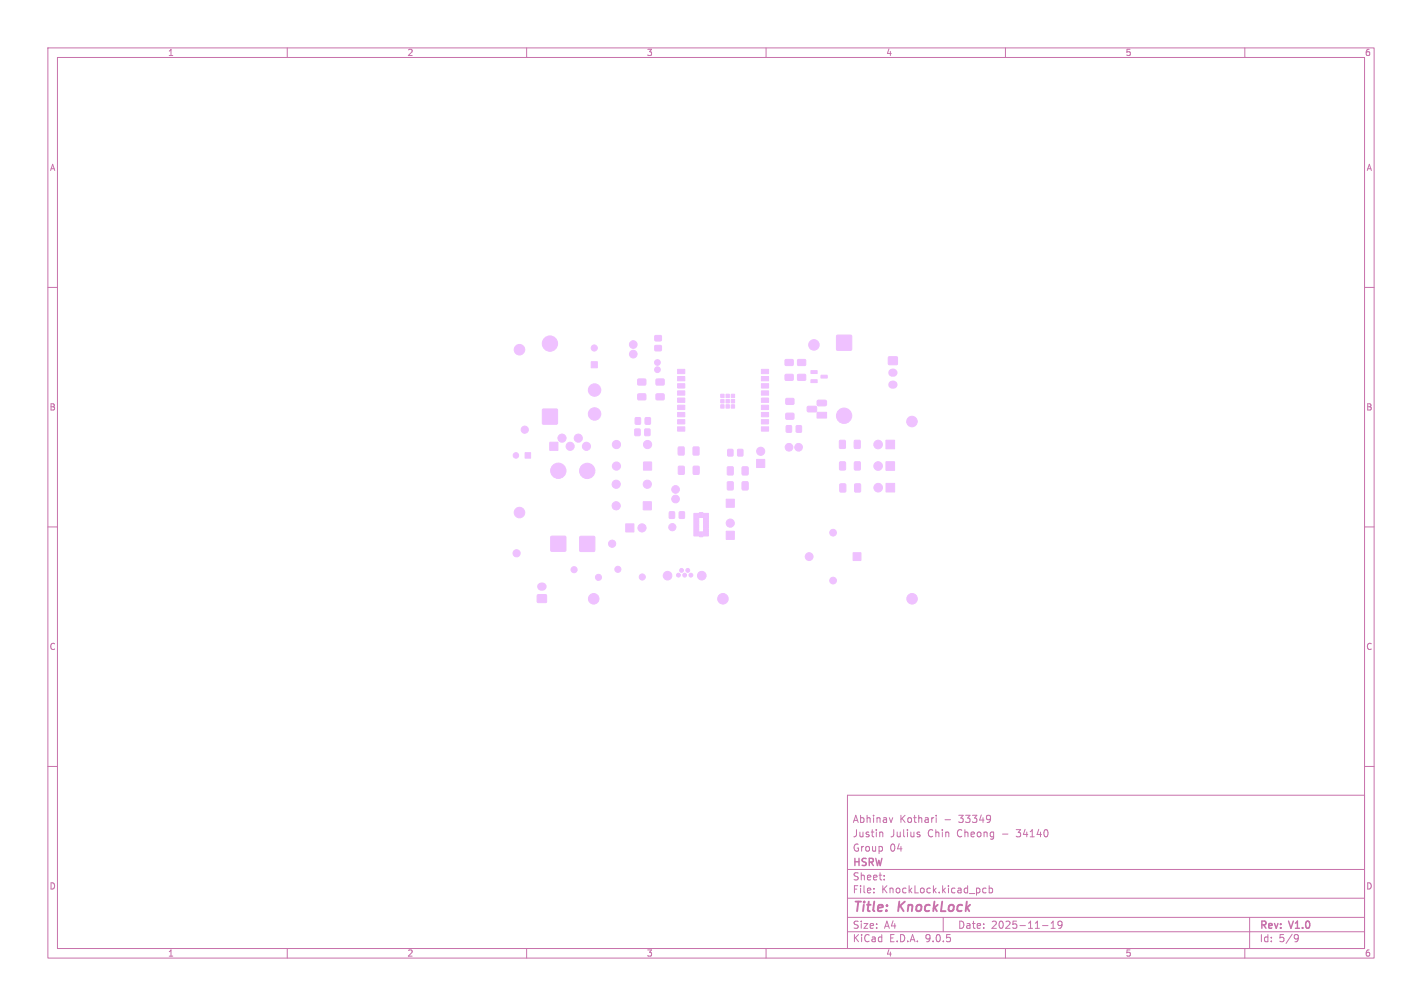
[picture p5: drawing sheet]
<svg xmlns="http://www.w3.org/2000/svg" width="297mm" height="210mm" viewBox="0 0 297 210" stroke-linecap="round" stroke-linejoin="round" font-family="sans-serif">
<defs><g id="words">
<g font-size="2.8" fill="#c872ab">
<text x="178" y="190.9">Title:</text>
<text x="187.7" y="190.9">KnockLock</text>
</g>
<g font-size="2.1" fill="#c872ab">
<text x="178" y="172">Abhinav</text>
<text x="187.9" y="172">Kothari</text>
<text x="197.2" y="172">-</text>
<text x="200.4" y="172">33349</text>
<text x="178" y="178">Group</text>
<text x="178" y="175">Justin</text>
<text x="185.8" y="178">04</text>
<text x="185.9" y="175">Julius</text>
<text x="193.8" y="175">Chin</text>
<text x="200" y="175">Cheong</text>
<text x="209.5" y="175">-</text>
<text x="212.7" y="175">34140</text>
<text x="178" y="184">Sheet:</text>
<text x="178" y="181.2">HSRW</text>
<text x="178" y="186.7">File:</text>
<text x="184.1" y="186.7">KnockLock.kicad_pcb</text>
<text x="178" y="196.9">KiCad</text>
<text x="178" y="194.1">Size:</text>
<text x="184.7" y="194.1">A4</text>
<text x="185.7" y="196.9">E.D.A.</text>
<text x="193.3" y="196.9">9.0.5</text>
<text x="200" y="194.1">Date:</text>
<text x="207" y="194.1">2025-11-19</text>
<text x="263" y="194.3">Rev:</text>
<text x="263" y="196.9">Id:</text>
<text x="267.1" y="196.9">5/9</text>
<text x="269.4" y="194.3">V1.0</text>
</g>
<g font-size="1.8" fill="#c872ab">
<text x="35" y="11.9">1</text>
<text x="85" y="11.9">2</text>
<text x="135" y="11.9">3</text>
<text x="185" y="11.9">4</text>
<text x="235" y="11.9">5</text>
<text x="285" y="11.9">6</text>
<text x="10.3" y="35.9">A</text>
<text x="285.4" y="35.9">A</text>
<text x="10.3" y="85.9">B</text>
<text x="285.3" y="85.9">B</text>
<text x="10.3" y="135.9">C</text>
<text x="285.3" y="135.9">C</text>
<text x="10.3" y="185.9">D</text>
<text x="285.3" y="185.9">D</text>
<text x="35" y="199.9">1</text>
<text x="85" y="199.9">2</text>
<text x="135" y="199.9">3</text>
<text x="185" y="199.9">4</text>
<text x="235" y="199.9">5</text>
<text x="285" y="199.9">6</text>
</g>
</g></defs>
<g fill="none" stroke="#c872ab" stroke-width=".21">
<path d="M10 10h277v190h-277zM12 12h273v186h-273zM60 10v2M110 10v2M160 10v2M210 10v2M260 10v2M10 60h2M285 60h2M10 110h2M285 110h2M10 160h2"/>
<path d="M177 166h108v32h-108zM184 173.7l.4 .2v.8M186.5 170.7l-.4 1M191.7 173.7l.4 .1M191.7 174.2l.4 .1 .1 .2-.2 .2h-.3M195.5 170.2v.1M195.5 170.7v1M206.8 170.3v1M206.9 170.8l-.1 .2M285 160h2M60 198v2M110 198v2"/>
<path d="M160 198v2M177 194.5h108M177 191.5h108M177 187.5h108M177 181.5h108M182.5 186.3v.1M182.5 185.5v.1M184.7 183.6v.1M184.7 182.8v.1M197 191.5v3M206 185.5l-.5-.1-.3 .3 .2 .6h.6M206.6 185.5l.4-.1 .3 .3-.1 .6h-.6"/>
<path d="M206.6 184.9v1.5M210 198v2M217.7 193.2h1.2M219.5 193.8h.9M219.5 192.7l.5-.4v1.5M221.8 192.9l-.3 .3h-.4l-.1-.3 .1-.5 .4-.1 .2 .1a.99 .99 0 0 1-.3 1.4h-.3M260 198v2M261 191.5v6.5M270.6 195.1l.5 .1a.99 .99 0 0 1-.4 1.4h-.2M271.2 195.7l-.3 .3h-.3"/>
</g>
<g fill="#efc1ff" stroke="#efc1ff" stroke-width=".21">
<path d="M144.9 107.2h1v.7h-1z"/>
<path d="M144.9 108h1v.7h-1z"/>
<path d="M144.9 108.8h1v.7h-1z"/>
<path d="M144.9 109.6h1v.7h-1z"/>
<path d="M144.9 110.4h1v.7h-1z"/>
<path d="M144.9 111.2h1v.7h-1z"/>
<path d="M146.1 107h.7v1h-.7z"/>
<path d="M146.1 111h.7v1h-.7z"/>
<path d="M146.9 107.2h1.1v.7h-1.1z"/>
<path d="M146.9 108h1.1v.7h-1.1z"/>
<path d="M146.9 108.8h1.1v.7h-1.1z"/>
<path d="M146.9 109.6h1.1v.7h-1.1z"/>
<path d="M146.9 110.4h1.1v.7h-1.1z"/>
<path d="M146.9 111.2h1.1v.7h-1.1z"/>
<path d="M123.5 75.5h1.3v1.3h-1.3z"/>
<path d="M141.5 77.1h1.5v.9h-1.5z"/>
<path d="M141.5 78.6h1.5v.9h-1.5z"/>
<path d="M141.5 80.1h1.5v.9h-1.5z"/>
<path d="M141.5 81.6h1.5v.9h-1.5z"/>
<path d="M141.5 83.1h1.5v.9h-1.5z"/>
<path d="M141.5 84.6h1.5v.9h-1.5z"/>
<path d="M141.5 86.1h1.5v.9h-1.5z"/>
<path d="M141.5 87.6h1.5v.9h-1.5z"/>
<path d="M141.5 89.1h1.5v.9h-1.5z"/>
<path d="M159 89.1h1.5v.9h-1.5z"/>
<path d="M159 87.6h1.5v.9h-1.5z"/>
<path d="M159 86.1h1.5v.9h-1.5z"/>
<path d="M159 84.6h1.5v.9h-1.5z"/>
<path d="M159 83.1h1.5v.9h-1.5z"/>
<path d="M159 81.6h1.5v.9h-1.5z"/>
<path d="M159 80.1h1.5v.9h-1.5z"/>
<path d="M159 78.6h1.5v.9h-1.5z"/>
<path d="M159 77.1h1.5v.9h-1.5z"/>
<path d="M151.6 83.4h.7v.7h-.7z"/>
<path d="M152.7 83.4h.7v.7h-.7z"/>
<path d="M152.7 82.3h.7v.7h-.7z"/>
<path d="M151.6 82.3h.7v.7h-.7z"/>
<path d="M150.5 82.3h.7v.7h-.7z"/>
<path d="M150.5 83.4h.7v.7h-.7z"/>
<path d="M150.5 84.5h.7v.7h-.7z"/>
<path d="M151.6 84.5h.7v.7h-.7z"/>
<path d="M152.7 84.5h.7v.7h-.7z"/>
<path d="M151.9 97.5h1.2v1.6h-1.2z"/>
<path d="M155 97.5h1.2v1.6h-1.2z"/>
<path d="M185.1 100.9h1.8v1.8h-1.8z"/>
<path d="M136.8 72.2h1.3v1h-1.3z"/>
<path d="M136.8 70.1h1.3v1h-1.3z"/>
<path d="M115.1 112h3v3h-3z"/>
<path d="M169.4 77.4h1.3v.6h-1.3z"/>
<path d="M169.4 79.3h1.3v.6h-1.3z"/>
<path d="M171.5 78.3h1.3v.6h-1.3z"/>
<path d="M134.4 96.5h1.7v1.6h-1.7z"/>
<path d="M166.6 75.1h1.6v1.2h-1.6z"/>
<path d="M166.6 78.2h1.6v1.2h-1.6z"/>
<path d="M178.2 115.4h1.6v1.6h-1.6z"/>
<path d="M151.7 104.2h1.7v1.7h-1.7z"/>
<path d="M185 96.4h1.8v1.8h-1.8z"/>
<path d="M141.7 93.3h1.2v1.7h-1.2z"/>
<path d="M144.8 93.3h1.2v1.7h-1.2z"/>
<path d="M121.1 112h3.1v3.1h-3.1z"/>
<path d="M113.3 85.4h3.1v3.1h-3.1z"/>
<path d="M158 95.9h1.7v1.7h-1.7z"/>
<path d="M185.6 74.5h1.8v1.6h-1.8z"/>
<path d="M174.8 70h3v3.1h-3z"/>
<path d="M175.4 92h1.1v1.6h-1.1z"/>
<path d="M178.5 92h1.1v1.6h-1.1z"/>
<path d="M166.3 88.9h1.1v1.3h-1.1z"/>
<path d="M164.3 88.9h1v1.3h-1z"/>
<path d="M164.2 83.2h1.6v1.2h-1.6z"/>
<path d="M164.2 86.3h1.6v1.2h-1.6z"/>
<path d="M185 91.9h1.8v1.8h-1.8z"/>
<path d="M109.7 94.5h1.1v1.2h-1.1z"/>
<path d="M164 75.1h1.6v1.2h-1.6z"/>
<path d="M164 78.2h1.6v1.2h-1.6z"/>
<path d="M133.2 79.2h1.6v1.1h-1.6z"/>
<path d="M133.2 82.3h1.6v1.1h-1.6z"/>
<path d="M175.4 96.5h1.1v1.6h-1.1z"/>
<path d="M178.5 96.5h1.1v1.6h-1.1z"/>
<path d="M141.7 97.4h1.2v1.6h-1.2z"/>
<path d="M144.8 97.4h1.2v1.6h-1.2z"/>
<path d="M130.7 109.4h1.7v1.7h-1.7z"/>
<path d="M151.7 110.9h1.7v1.7h-1.7z"/>
<path d="M170.6 86.1h2v1.2h-2z"/>
<path d="M168.7 84.9h1.7l.2 .2-.1 .8-.2 .1-1.6-.1-.1-.2z"/>
<path d="M170.8 83.6h1.7l.1 .2v.8l-.3 .1h-1.5l-.2-.3z"/>
<path d="M112.3 124.2h1.8v1.5h-1.8z"/>
<path d="M155 100.6h1.2v1.6h-1.2z"/>
<path d="M151.9 100.6h1.2v1.6h-1.2z"/>
<path d="M132.6 89.6h1.1v1.3h-1.1z"/>
<path d="M134.7 89.6h1v1.3h-1z"/>
<path d="M114.8 92.3h1.7v1.7h-1.7z"/>
<path d="M152 93.8h1.1v1.4h-1.1z"/>
<path d="M154.1 93.8h1v1.4h-1z"/>
<path d="M139.8 106.9h1.1v1.3h-1.1z"/>
<path d="M141.9 106.9h1v1.3h-1z"/>
<path d="M134.8 87.2h1v1.3h-1z"/>
<path d="M132.7 87.2h1v1.3h-1z"/>
<path d="M134.4 104.8h1.6v1.6h-1.6z"/>
<path d="M175.4 101.1h1.2v1.6h-1.2z"/>
<path d="M178.5 101.1h1.2v1.6h-1.2z"/>
<path d="M137.1 82.3h1.6v1.1h-1.6z"/>
<path d="M137.1 79.2h1.6v1.1h-1.6z"/>
<circle cx="124.1" cy="72.7" r=".64"/>
<circle cx="119.9" cy="118.9" r=".63"/>
<circle cx="125" cy="120.5" r=".63"/>
<circle cx="108.5" cy="73" r="1.1"/>
<circle cx="183.4" cy="101.8" r=".9"/>
<circle cx="124" cy="125" r="1.1"/>
<circle cx="134.2" cy="120.4" r=".63"/>
<circle cx="129" cy="118.8" r=".63"/>
<circle cx="116.6" cy="98.3" r="1.6"/>
<circle cx="128.7" cy="97.3" r=".86"/>
<circle cx="135.2" cy="92.8" r=".86"/>
<circle cx="128.7" cy="92.8" r=".86"/>
<circle cx="190.5" cy="125" r="1.1"/>
<circle cx="127.8" cy="113.5" r=".75"/>
<circle cx="174" cy="121.2" r=".7"/>
<circle cx="174" cy="111.2" r=".7"/>
<circle cx="169" cy="116.2" r=".82"/>
<circle cx="183.4" cy="97.3" r=".9"/>
<circle cx="122.7" cy="98.3" r="1.6"/>
<circle cx="114.9" cy="71.7" r="1.6"/>
<circle cx="158.9" cy="94.2" r=".85"/>
<circle cx="170" cy="72" r="1.1"/>
<circle cx="176.3" cy="86.8" r="1.6"/>
<circle cx="144.3" cy="120.1" r=".4"/>
<circle cx="143.6" cy="119.1" r=".4"/>
<circle cx="143" cy="120.1" r=".4"/>
<circle cx="142.3" cy="119.1" r=".4"/>
<circle cx="141.7" cy="120.1" r=".4"/>
<circle cx="146.6" cy="120.2" r=".9"/>
<circle cx="139.4" cy="120.2" r=".9"/>
<circle cx="183.4" cy="92.8" r=".9"/>
<circle cx="124.2" cy="86.4" r="1.3"/>
<circle cx="124.2" cy="81.4" r="1.3"/>
<circle cx="107.8" cy="95.1" r=".58"/>
<circle cx="107.9" cy="115.5" r=".75"/>
<circle cx="137.3" cy="77.2" r=".6"/>
<circle cx="137.3" cy="75.7" r=".6"/>
<circle cx="166.8" cy="93.4" r=".8"/>
<circle cx="164.8" cy="93.4" r=".8"/>
<circle cx="134.1" cy="110.2" r=".85"/>
<circle cx="152.5" cy="109.2" r=".85"/>
<circle cx="108.5" cy="107" r="1.1"/>
<circle cx="109.6" cy="89.7" r=".75"/>
<circle cx="117.4" cy="91.5" r=".85"/>
<circle cx="119.1" cy="93.2" r=".85"/>
<circle cx="120.8" cy="91.5" r=".85"/>
<circle cx="122.5" cy="93.2" r=".85"/>
<circle cx="132.3" cy="73.9" r=".8"/>
<circle cx="132.3" cy="71.9" r=".8"/>
<circle cx="190.5" cy="88" r="1.1"/>
<circle cx="151" cy="125" r="1.1"/>
<circle cx="141.1" cy="104.2" r=".8"/>
<circle cx="141.1" cy="102.2" r=".8"/>
<circle cx="128.7" cy="105.6" r=".86"/>
<circle cx="135.2" cy="101.1" r=".86"/>
<circle cx="128.7" cy="101.1" r=".86"/>
<circle cx="140.4" cy="110" r=".75"/>
</g>
<path d="M186.4 77.8h.2M186.4 80.3h.2M113 122.5h.3" fill="none" stroke="#efc1ff" stroke-width="1.7"/>
<use href="#words"/>
</svg>
